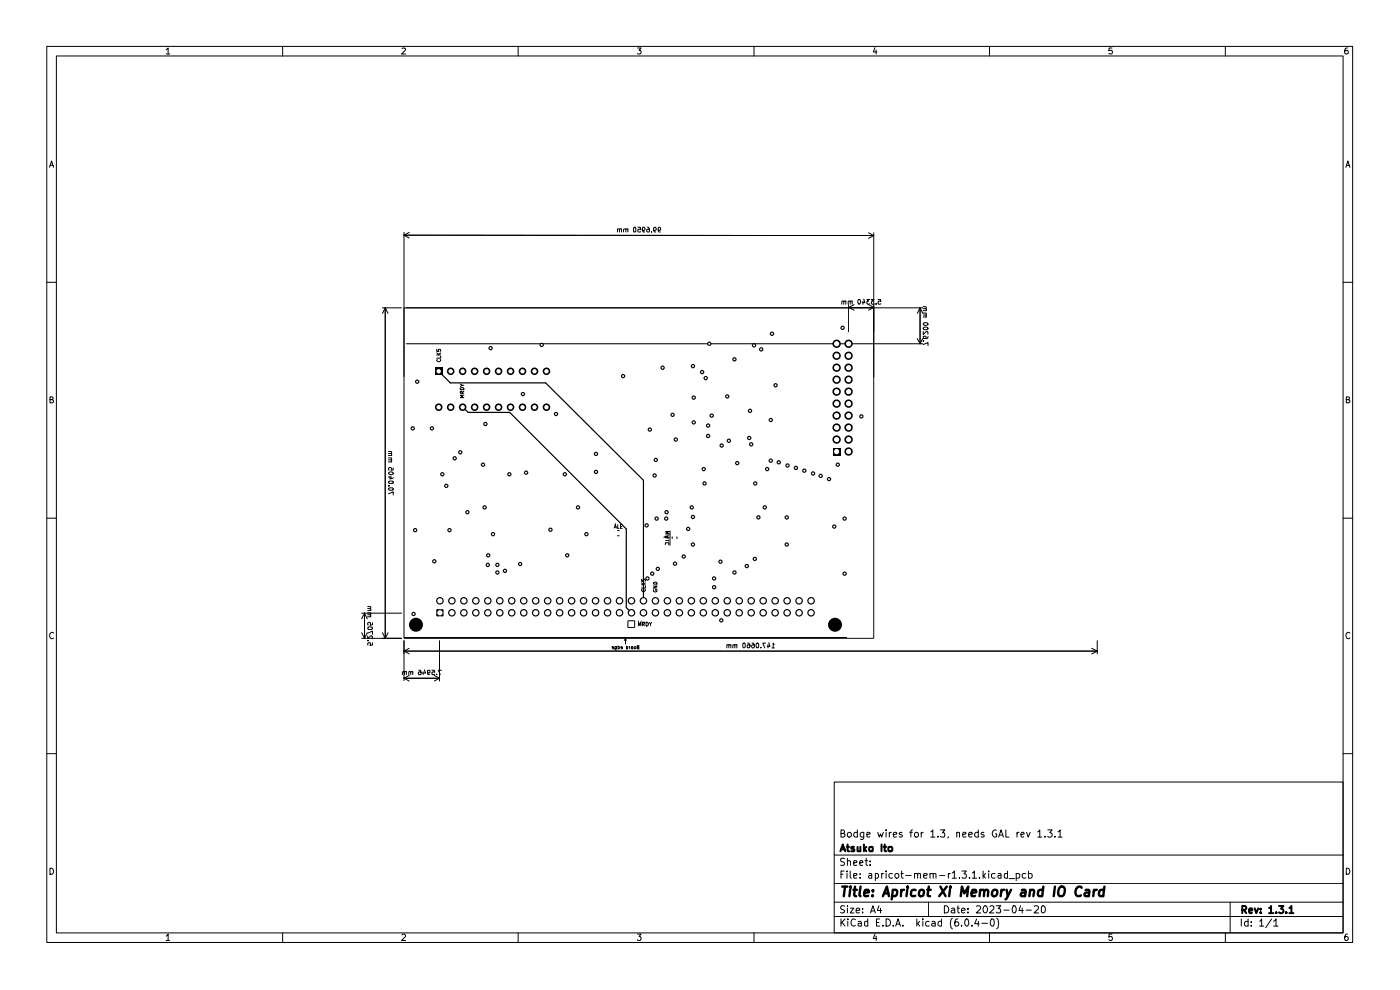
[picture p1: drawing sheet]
<svg xmlns="http://www.w3.org/2000/svg" width="297mm" height="210mm" viewBox="0 0 297 210" stroke-linecap="round" stroke-linejoin="round" font-family="sans-serif">
<g fill="none" stroke="#000" stroke-width=".21">
<path d="M9.9 9.8h277.1v190.1h-277.1zM12 11.9h272.9v186h-272.9zM35.2 10.5l.5-.3v1.3M35.2 11.5h.8M60 9.8v2.1M85.3 10.3l.5-.1 .2 .3-.8 1h.8M109.9 9.8v2.1M135.2 10.2h.8l-.4 .5h.3v.7h-.7M160 9.8v2.1M185.6 10.1l-.3 .9h.7M185.9 10.6v.9M209.9 9.8v2.1"/>
<path d="M235.9 10.2h-.6l-.1 .6 .7-.1a.48 .48 0 0 1 0 .7 .48 .48 0 0 1-.7 0M259.9 9.8v2.1M285.9 10.2l-.5 .1-.1 .9 .2 .3 .4-.1 .1-.5-.1-.2h-.6v.2M10.5 35.5l.4-1.4 .5 1.4M10.6 35.1h.7M285.5 35.5l.4-1.4 .5 1.4M285.6 35.1h.7M9.9 59.9h2.1M85.7 49.3v86.1h99.7v-86M85.7 49.9l99.7 .1M85.7 49.9l1.1 .6M86.8 49.3l-1.1 .6"/>
<path d="M131.4 48.7l-.1-.2-.3 .1v.6M131.8 48.6h-.4v.6M131.8 48.5v.7M132.8 48.7l-.2-.2-.3 .2v.5M133.2 48.6h-.4v.6M133.2 48.5v.7M134.6 48.2l.3 .2-.1 .8h-.3l-.1-.2v-.6zM135.3 48.2h.5l.1 .5h-.6v.4h.6M136.2 48.7l.2 .2 .4-.2-.1-.5-.4 .1-.1 .5 .2 .4h.4M137.4 48.2l.4 .2v.7l-.4 .1-.2-.2v-.2l.2-.2 .4 .2M138.2 49.1v.1M138.6 48.7l.3 .2 .3-.2-.2-.5-.3 .1-.1 .5 .3 .4h.2"/>
<path d="M139.6 48.7l.2 .2 .3-.1v-.4l-.1-.2-.4 .2v.6l.2 .2h.3M184.3 49.4l1.1 .6M185.4 50l-1.1 .6M284.9 59.9h2.1M81.1 65.3h4.1M81.7 65.3v70.1M81.7 65.3l.6 1.2M81.7 65.3l-.6 1.2M85.7 65.3h110.1M86.2 72.9h109.6M179 63.9h-.4v.6M179.4 63.9h-.4v.6"/>
<path d="M179.4 63.9v.6M180 64.6v5.8M180 65.2h5.4M180 65.2l1.2 .6M180.4 63.9h-.5v.6M180.8 63.9h-.4v.6M180.8 63.9v.6M181.2 64.6l-1.2 .6M182.1 63.6v-.1a.52 .52 0 0 1 .5 .5 .52 .52 0 0 1-.4 .5l-.2-.4zM183.1 63.9v.6M183.2 63.4l.3 .8h-.6M184.3 64.6l1.1 .6"/>
<path d="M184.5 63.5h-.6l.4 .4h-.4v.6h.6M185.4 65.2l-1.1 .6M185.4 63.5h-.6l.4 .4-.4 .2 .1 .4h.5M185.9 64.5h.1M186.3 63.5h.5l.1 .4h-.6v.6h.6M194.6 71.8l.6 1.1M195.2 65.3v7.6M195.2 65.3l.6 1.2M195.2 65.3l-.6 1.2M195.8 71.8l-.6 1.1M195.9 73.1l1-.4v.6M195.9 72.3h.1"/>
<path d="M195.9 70.3v.7l.6-.7 .4 .2-.1 .4M195.9 66.8h.5v.4M195.9 66.4h.5l.1 .3-.1 .1M195.9 65.5h.5l.1 .1-.1 .3M195.9 65h.5l.1 .2-.1 .3M195.9 67.2h.6M195.9 65.9h.6M195.9 69.4a.58 .58 0 0 1 1 .3 .56 .56 0 0 1-.6 .3 .56 .56 0 0 1-.4-.4zM195.9 68.5a.58 .58 0 0 1 1 .3 .56 .56 0 0 1-.6 .3 .56 .56 0 0 1-.4-.4zM196.9 71.4l-.3 .4h-.7v-.5l.5 .1v.3l-.1 .1M10.6 84.8l.6-.1v-.4l-.6-.1v1.2h.5l.3-.4-.4-.2M82.4 97.6h.7l-.1 .4"/>
<path d="M82.4 97.1h.7l-.1 .5M82.4 96.2h.6v.4M82.4 95.8h.6v.4M82.4 98h.7M82.4 96.6h.7M83.4 99.2v.5l-.4 .1 .1-.5-.2-.1h-.4l-.1 .4 .2 .2M285.6 84.8l.6-.1v-.4l-.6-.1v1.2h.5l.3-.4-.4-.2M9.9 109.9h2.1M82.4 104.8l1-.5v.7M82.4 103.7l.3-.2h.5l.2 .1v.3l-.7 .1zM82.4 103.1h.2M82.4 100.4a.54 .54 0 0 1 .6-.3 .54 .54 0 0 1 .4 .4 .63 .63 0 0 1-1-.1z"/>
<path d="M82.4 101.2h.7M82.5 102.1l.7-.1 .2 .1v.4l-.7 .1-.3-.2zM82.7 101v.6l.8-.2M284.9 109.9h2.1M11.4 134.3a.57 .57 0 0 0-.8 .1 .57 .57 0 0 0 0 .7l.3 .4 .5-.2M76.7 135.4h8.5M76.7 130.1h8.5M76.7 134.2l.6 1.2M77.3 130.1v5.3M77.3 130.1l.6 1.2M77.3 130.1l-.6 1.2M77.9 134.2l-.6 1.2"/>
<path d="M78 135.9h.1M78 134.9v.6l.6-.6h.3v.6M78 134.3l1-.4v.7M78 130.4h.5l.2 .2-.1 .2M78 130h.6l.1 .2-.2 .2M78 129.1h.5l.2 .1-.1 .3M78 128.6h.5l.2 .2-.2 .3M78 130.8h.7M78 129.5h.7M78.1 133a.58 .58 0 0 1 .9 .3l-.2 .2h-.6l-.2-.2zM79 136.3v.5h-.5v-.5h-.4v.5M79 132.1v.4l-.5 .1 .1-.5-.4-.1-.2 .2 .1 .4"/>
<path d="M81.1 134.2l.6 1.2M82.3 134.2l-.6 1.2M85.7 135.9v8.5M85.7 138.1h147.1M85.7 138.1l1.1 .6M85.7 135.2h94M86.8 137.5l-1.1 .6M93.2 135.9v8.6M130.2 137.4l-.3-.1v-.2l.3 .2v.3h-.3M130.4 137.1v.6l.2 .2 .2-.1M130.4 137.2h.4l-.1 .4h-.3M131.1 137.2l.2-.1 .2 .2-.2 .3h-.2"/>
<path d="M131.1 137v.6M132.1 137.4l-.4-.1 .1-.2 .3 .2v.3h-.4M132.7 135.4l.2 .5M132.7 135.4l-.3 .5M132.7 135.4v1.3M132.9 137.2h.3v.4h-.3M132.9 137v.6M133.4 137.1l.2 .2M133.6 137.1v.5M133.9 137.3l.4 .1-.1 .2h-.3M134.3 137.2l-.3-.1-.1 .5M134.7 137.1l.2 .2-.1 .3-.3-.1z"/>
<path d="M135.4 137.3h-.2v.3h.3v-.6h-.3v.2l.3 .1M154.6 136.8h-.4v.6M155 136.8h-.4v.6M155 136.8v.6M155.9 136.8h-.4v.6M156.3 136.8h-.4v.6M156.3 136.8v.6M157.7 136.4h.3l.1 .2v.6l-.3 .2-.2-.2zM158.6 136.4h.3a.73 .73 0 0 1 .1 .9h-.5v-.5h.4l.2 .2M159.5 136.4h.4l.1 .4-.1 .6-.4-.1-.1-.3 .2-.2h.3l.1 .2M160.5 136.5v-.1a.52 .52 0 0 1 .5 .5 .52 .52 0 0 1-.4 .5l-.2-.4zM161.4 137.3v.1"/>
<path d="M162.4 136.4h-.6l.4 1M162.9 136.8v.6M163.1 136.3l.2 .8h-.5M163.8 137.4h.5M164.3 136.7l-.3-.3v1M231.6 137.5l1.2 .6M232.8 135.9v2.8M232.8 138.1l-1.2 .6M286.4 134.3a.57 .57 0 0 0-.8 .1 .57 .57 0 0 0 0 .7l.3 .4 .5-.2M9.9 159.9h2.1M85.7 143.9h7.5M85.7 143.9l1.1 .6"/>
<path d="M85.8 142.6l-.2-.2-.2 .2v.5M86.2 142.6l-.1-.2-.3 .2v.5M86.2 142.4v.7M86.8 143.3l-1.1 .6M87.1 142.6l-.1-.2-.3 .1v.6M87.6 142.6l-.2-.2-.3 .1v.6M87.6 142.4v.7M88.8 142.2h.4l.1 .4v.5h-.5v-.4l.1-.2 .4 .2M89.8 142.5v.6M90 142.1l.3 .7h-.6M90.7 142.6l.2 .2 .3-.1v-.4h-.5v.6l.4 .2M91.6 142.2h.5l.1 .4h-.6l.1 .5 .4-.1"/>
<path d="M92.1 143.3l1.1 .6M92.6 143v.1M93.2 143.9l-1.1 .6M93.7 142.2h-.7l.4 .9M284.9 159.9h2.1M177 165.9h107.9v32h-107.9zM178.4 176.8l.6-.1 .2-.2-.1-.3-.7-.2v1.6h.5l.4-.3v-.2l-.5-.3M179.9 176.7l.2-.1h.3l.2 .7a.47 .47 0 0 1-.4 .3 .47 .47 0 0 1-.4-.3zM181.9 176.6h-.6l-.2 .7a.52 .52 0 0 0 .8 .2M181.9 176v1.6M183.2 176.6v1.1l-.2 .4-.4-.1M183.2 176.6h-.6l-.1 .7a.52 .52 0 0 0 .7 .2"/>
<path d="M183.9 177.1l.7-.2-.1-.3h-.6v.9h.6M186.2 176.6l.3 1 .3-.7 .2 .7 .4-1M188 176v.2M188 176.6v1M188.7 176.6v1M189.1 176.6l-.4 .3M189.5 177.1l.8-.2-.1-.3h-.4l-.3 .2 .1 .7h.6M191.4 176.6a.35 .35 0 0 0-.4 0 .35 .35 0 0 0-.2 .3l.7 .4-.3 .3-.4-.1M193 176.6h.6M193.6 176l-.4 .3v1.3M194.1 176.7l.2-.1h.4l.1 .7a.47 .47 0 0 1-.4 .3 .47 .47 0 0 1-.4-.3zM195.4 176.6v1"/>
<path d="M195.9 176.6l-.5 .3M197.5 176.5l.4-.5v1.6M197.5 177.6h.8M199 177.4v.2M199.5 176h.9l-.5 .6h.3l.2 .3-.1 .6-.6 .1-.2-.2M201.2 177.5l-.2 .2M203 176.7l.1-.1h.5v1M203 176.6v1M204.2 177.1l.7-.2v-.3h-.5l-.2 .2 .1 .7h.6M205.5 177.1l.8-.2-.1-.3h-.4l-.3 .2 .1 .7h.6M207.5 176.6h-.6l-.1 .7a.52 .52 0 0 0 .7 .2M207.5 176v1.6"/>
<path d="M208.7 176.6a.35 .35 0 0 0-.4 0 .35 .35 0 0 0-.2 .3l.7 .4-.2 .3-.5-.1M211.3 176.1a.7 .7 0 0 0-.8 .7 .7 .7 0 0 0 .8 .7l.1-.6h-.2M211.9 177.6l.5-1.6 .5 1.6M212 177.1h.7M213.4 176v1.6h.7M215.8 176.6v1M216.2 176.6h-.4v.3M216.6 177.1l.7-.2-.2-.3h-.4l-.1 .7 .2 .3 .4-.1M217.8 176.6l.3 1 .4-1M220.2 176.5l.4-.5v1.6M220.2 177.6h.8M221.7 177.4v.2"/>
<path d="M222.3 176h.9l-.5 .6 .5 .3v.4l-.3 .3h-.5l-.1-.2M223.8 177.4v.2M224.5 176.5l.4-.5v1.6M224.5 177.6h.8M10.6 184.2a.71 .71 0 0 1 .7 .4 .71 .71 0 0 1-.2 .8h-.5zM35.2 198.6l.5-.5v1.4M35.2 199.5h.8M60 197.9v2M85.3 198.3l.1-.2h.4l.2 .5-.8 .9h.8M109.9 197.9v2M135.2 198.1h.8l-.4 .5 .4 .3-.1 .5-.5 .1-.2-.2M160 197.9v2"/>
<path d="M177 194.4h107.9M177 191.4h107.9M177 187.4h107.9M177 181.4h107.9M178.4 194.9v1.5M178.4 185.4h.4M178.6 195.6l.7 .8M179.1 184.8h-.7v1.5M179.2 192.2h-.8a.61 .61 0 0 0 .1 .6 .61 .61 0 0 0 .6 .3l.1 .3a.6 .6 0 0 1-.9 .2M179.2 182.1h-.8a.53 .53 0 0 0 .1 .6 .53 .53 0 0 0 .5 .2l.2 .3-.2 .3h-.7M179.3 194.9l-.9 1M179.7 184.8v.1"/>
<path d="M179.7 185.3v1M179.8 192.1v.2M179.8 182.7l.1-.1a.36 .36 0 0 1 .5 .2v.8M179.8 182.1v1.5M179.8 192.6v1.1M179.9 194.9v.2M179.9 195.4v1M180.4 192.6h.7l-.7 1.1h.7M180.4 184.8v1.2l.2 .3M181.1 185.8l.7-.2-.2-.3-.5 .1v.8h.6M181.1 183.1l.7-.2-.2-.3h-.5v.9h.6M181.5 195.1l-.4-.2a.78 .78 0 0 0-.6 .8 .78 .78 0 0 0 .6 .7l.4-.1"/>
<path d="M181.6 193.1h.8l-.1-.4-.4-.1-.3 .3 .1 .7h.6M182.1 195.5h.5l.1 .9M182.4 183.1l.7-.2-.2-.3h-.4l-.1 .7 .2 .3 .4-.1M182.5 186.1v.2M182.5 185.4h.1M182.7 195.9h-.6v.5h.6M183 193.5v.2M183 192.7v.2M183.5 182.6h.6M183.7 182.1v1.2l.4 .3M184.1 195.5l-.4-.1-.3 .2v.7l.3 .1h.4M184.1 194.9v1.5"/>
<path d="M184.3 185.4l.5-.1 .1 .1v.9M184.6 183.4v.2M184.6 182.6v.2M184.7 193.7l.5-1.6 .5 1.6M184.8 193.2h.7M184.9 185.6l-.6 .3 .1 .4 .5-.1M185.6 198.1l-.3 1h.7M185.7 185.4l.4-.1 .3 .2v.4l-.3 .4-.4-.1M185.7 185.3v1.5M185.9 198.6v.9M185.9 195.7h.6M186.5 192.1l-.4 1h.9"/>
<path d="M186.6 194.9h-.7v1.5h.7M186.8 192.6v1.1M187 185.3v1M187.3 196.3v.1M187.5 185.3l-.5 .2M188 194.9a.78 .78 0 0 1 .9 .8 .78 .78 0 0 1-.9 .7zM188 184.8v.1M188 185.3v1M189.3 185.4a.52 .52 0 0 0-.7 .1l.1 .7h.6M189.5 196.3v.1M189.8 185.5a.47 .47 0 0 1 .5-.2 .47 .47 0 0 1 .4 .2v.4l-.3 .4-.5-.2zM190 196.4l.5-1.5 .5 1.5"/>
<path d="M190.2 196h.7M191.1 185.3h.5M191.3 184.8v1.2l.3 .3M191.5 196.3v.1M192.1 185.7h1.2M194 185.4l.2-.1 .5 .1v.9M194 185.3v1M194.5 194.9v1.5M194.7 185.4l.1-.1 .5 .1v.9M194.7 195.9l.4 .5M195.1 195.4l-.6 .6M195.8 194.9v.2"/>
<path d="M195.8 195.4v1M195.9 185.8l.8-.2-.1-.2-.4-.1-.3 .1 .1 .8h.6M197 191.4v3M197.1 195.5h-.6l-.1 .7a.52 .52 0 0 0 .7 .2M197.3 185.4l.2-.1 .5 .1v.9M197.3 185.3v1M197.7 195.5h.6l.1 .9M198 185.4l.1-.1 .5 .1v.9M198.4 195.9h-.5l-.3 .2 .3 .3h.5M199.3 185.7h1.1M199.7 195.5h-.5l-.2 .7a.52 .52 0 0 0 .7 .2M199.7 194.9v1.5"/>
<path d="M200.3 192.1a.78 .78 0 0 1 1 .8 .78 .78 0 0 1-1 .8zM201.2 185.3v1M201.6 185.3l-.4 .2M201.9 192.7h.6v1M202 194.8a1.74 1.74 0 0 0 0 2.2M202 185.2l.5-.4v1.5M202 186.3h.9M202.5 193.1h-.5l-.2 .2 .2 .4 .5-.1M203.1 192.6h.5M203.2 192.1v1.4l.4 .2M203.2 194.9l-.4 .1a1.38 1.38 0 0 0-.2 1.4 .52 .52 0 0 0 .8-.2v-.3l-.3-.4-.5 .1-.1 .3M203.6 186.1v.2"/>
<path d="M204 193.1h.7v-.4l-.5-.1-.2 .3 .1 .7h.6M204 196.3v.1M204.1 184.8h.9l-.5 .6h.2l.3 .2-.1 .6-.6 .1-.2-.2M205 194.9a.89 .89 0 0 1 .3 1.5h-.1a.88 .88 0 0 1-.2-1.5zM205.3 193.5v.2M205.3 192.7v.2M205.7 186.1v.2M206.2 196.3v.1M206.3 185.2l.3-.2 .1-.2v1.5M206.3 186.3h.9M207.2 192.3l.2-.2h.3l.3 .5-.9 1.1h.9M207.2 194.9l-.4 1h.9"/>
<path d="M207.5 195.4v1M207.8 186.1v.2M208.3 195.9h1.2M208.6 184.8v1.5M208.6 185.7l.5 .6M208.7 192.3l.3-.2a.82 .82 0 0 1 .5 .8 .82 .82 0 0 1-.5 .8 .93 .93 0 0 1-.3-1.4zM209.1 185.3l-.5 .6M209.7 184.8v.1M209.7 185.3v1M209.9 197.9v2M210 192.3l.2-.2 .6 .1v.6l-.9 .9h.9M210.4 194.9a.89 .89 0 0 1 .4 1.5h-.2a.88 .88 0 0 1-.2-1.5z"/>
<path d="M211.1 185.4a.52 .52 0 0 0-.8 .1l.2 .7h.6M211.3 192.1h1l-.5 .6 .4 .1v.8l-.6 .1-.3-.2M211.4 194.8a1.74 1.74 0 0 1 0 2.2M211.8 185.4l.4-.1 .2 .1v.9M212.4 185.6l-.7 .3 .2 .4 .5-.1M213 193.1h1.1M213.7 185.4l-.4-.1-.3 .2 .1 .7h.6M213.7 184.8v1.5M214.1 186.4h1.1M214.9 192.2l.2-.1a.89 .89 0 0 1 .3 1.5l-.2 .1a.78 .78 0 0 1-.5-.6 .78 .78 0 0 1 .2-.8zM215.6 185.4a.52 .52 0 0 1 .7 .1l-.1 .7h-.6M215.6 185.3v1.5"/>
<path d="M216.5 192.1l-.3 1h.9M216.9 192.6v1.1M217.6 185.4a.52 .52 0 0 0-.7 .1l.1 .7h.6M217.7 193.1h1.1M218.2 185.4a.52 .52 0 0 1 .8 .1l-.2 .7h-.6M218.2 184.8v1.5M219.5 192.3l.1-.2h.4l.3 .5-.9 1.1h.9M221.1 192.2l.2-.1a.82 .82 0 0 1 .5 .8 .82 .82 0 0 1-.5 .8l-.4-.3v-.9zM235.9 198.1h-.6l-.1 .7 .3-.2 .4 .1v.7l-.4 .1-.3-.2M259.9 197.9v2M261 191.4v6.5M263.3 194.9v1.5"/>
<path d="M264.8 195.5l-.5-.1-.3 .4v.4l.3 .2h.5M264.8 194.9v1.5M265.5 196.3v.1M265.5 195.5v.2M267.2 195.4l.5-.5v1.5M267.2 196.4h.9M269.8 194.9l-1.3 1.9M270.2 195.4l.5-.5v1.5M270.2 196.4h.9M285.6 184.2a.71 .71 0 0 1 .7 .4 .71 .71 0 0 1-.2 .8h-.5zM285.9 198.1a.58 .58 0 0 0-.6 .6v.7l.5 .1 .2-.3v-.3l-.2-.3h-.3l-.2 .3"/>
</g>
<g fill="none" stroke="#000" stroke-width=".42">
<path d="M179.6 179.6h.5M179.8 179.1v1.3l.1 .2h.2M181.2 179.6h-.5l-.1 .2 .1 .3h.5v.5h-.6M181.9 179.6v1l.6-.1M182.5 179.6v1M183.3 179.1v1.5M183.8 179.6l-.5 .5M184.5 179.7h.6v.9l-.6-.1zM187 179.1v1.5M187.4 179.6h.6M187.7 179.1v1.3l.1 .2h.2M188.5 179.7h.7l.1 .6-.2 .3-.6-.1z"/>
<path d="M178.3 180.6l.5-1.5 .5 1.5M178.5 180.1h.7M183.4 180.1l.4 .5M263.5 193h.6a.47 .47 0 0 0 .3-.4 .47 .47 0 0 0-.3-.4h-.6v1.5M263.9 193l.5 .7M265 193.2l.7-.1-.2-.4-.4 .1-.1 .7 .2 .2 .4-.1M266.2 192.7l.3 1 .4-1M267.4 193.5v.2M267.4 192.8v.1M269.2 192.6h.2l.2-.4v1.5M269.2 193.7h.9M270.7 193.5v.2"/>
<path d="M271.3 192.2h1l-.5 .6 .4 .1 .1 .5-.4 .3h-.4l-.2-.2M272.9 193.5v.2M273.5 192.6h.2l.3-.4v1.5M273.5 193.7h.9"/>
</g>
<g fill="none" stroke="#000" stroke-width=".51">
<path d="M92.8 129.5h1v1h-1zM178.7 188.1h1.1M179.3 188.1l-.3 2M180.4 188.7l-.2 1.4M180.4 188.1v.2M181 188.7h.8M181.4 188.1l-.2 1.7 .4 .3M182.6 188.1l-.3 1.7 .3 .3M183.3 189.4l1-.1v-.5h-.8l-.2 1 .3 .3 .6-.1M185.1 189.9v.2M185.2 188.8v.3M187.3 190.1l.9-2 .4 2"/>
<path d="M187.6 189.5h.9M189.4 188.8l.6-.1 .3 .2a.89 .89 0 0 1-.5 1.2l-.5-.1M189.4 188.7l-.2 2.1M191.2 188.7l-.1 1.4M191.8 188.7l-.5 .2-.1 .3M192.5 188.7l-.2 1.4M192.6 188.1v.2M194.2 188.8l-.5-.1-.3 .2-.1 1a.64 .64 0 0 0 .9 .1M195.1 188.9l.3-.2a.46 .46 0 0 1 .6 .5l-.1 .5a.52 .52 0 0 1-.5 .4 .52 .52 0 0 1-.5-.4zM196.7 188.7h.8M197 188.1l-.2 1.7 .2 .3h.3M199.5 188.1l1.1 2"/>
<path d="M200.9 188.1l-1.7 2M201.5 188.7l-.1 1.4M201.6 188.1v.2M203.8 190.1l.3-2 .5 1.4 .8-1.4-.2 2M206.1 189.4l1-.1-.1-.5-.6-.1-.2 .4-.1 .9h.8M208 188.9l.3-.2 .4 .1v1.3M208 188.7l-.2 1.4M208.8 189.1l.3-.4 .5 .1v1.3M210.7 188.9l.2-.2 .6 .2a.89 .89 0 0 1-.4 1.2l-.6-.2v-.7zM212.4 188.7l-.1 1.4M213 188.7a.46 .46 0 0 0-.6 .5M213.6 188.7l.2 1.4"/>
<path d="M214.5 188.7l-.9 1.9-.3 .2M216.8 188.8h.7l-.1 1.3M217.5 189.3l-.8 .1-.2 .4 .3 .3 .6-.1M218.5 188.9l.4-.2 .4 .1-.1 1.3M218.5 188.7l-.1 1.4M221.3 188.8l-.6-.1a.89 .89 0 0 0-.5 1.2l.3 .2 .6-.1M221.3 188.1l-.2 2M223.8 188.1l-.3 2M224.9 188.1a.64 .64 0 0 1 .7 0 .64 .64 0 0 1 .3 .6l-.2 1.1a.7 .7 0 0 1-1.1 0 1.74 1.74 0 0 1 .3-1.7zM229.5 188.3l-.1-.2a.79 .79 0 0 0-1.1 .5 1.24 1.24 0 0 0 .2 1.4l.4 .1 .4-.2M230.3 188.8h.8l-.1 1.3M231.1 189.3h-.7l-.3 .3v.4l.2 .1 .7-.1"/>
<path d="M232.1 188.7l-.2 1.4M232.7 188.7l-.4 .1-.3 .4M234.2 188.8l-.6-.1a.89 .89 0 0 0-.4 1.2l.2 .2 .6-.1M234.3 188.1l-.3 2"/>
</g>
<path d="M93.1 78.8l2.4 2.4h20.3l20.7 20.7v25.5M98.1 86.4l1.2 1.1h8.8l24.8 24.7v16.7l1.1 1.1" fill="none" stroke="#000" stroke-width=".25"/>
<g fill="#000">
<path d="M92.3 78h1.6v1.6h-1.6zM176.6 94.9h1.7v1.7h-1.7zM92.8 129.5h1v1h-1z"/>
<circle cx="95.6" cy="78.8" r=".8"/>
<circle cx="98.1" cy="78.8" r=".8"/>
<circle cx="100.7" cy="78.8" r=".8"/>
<circle cx="103.2" cy="78.8" r=".8"/>
<circle cx="104.1" cy="73.9" r=".47"/>
<circle cx="105.8" cy="78.8" r=".8"/>
<circle cx="108.3" cy="78.8" r=".8"/>
<circle cx="110.8" cy="78.8" r=".8"/>
<circle cx="113.4" cy="78.8" r=".8"/>
<circle cx="114.9" cy="73.2" r=".47"/>
<circle cx="115.9" cy="78.8" r=".8"/>
<circle cx="132.2" cy="79.8" r=".47"/>
<circle cx="140.6" cy="78" r=".47"/>
<circle cx="147" cy="77.7" r=".47"/>
<circle cx="148.9" cy="78.9" r=".47"/>
<circle cx="150.5" cy="72.9" r=".47"/>
<circle cx="155.8" cy="76.2" r=".47"/>
<circle cx="160" cy="73.3" r=".47"/>
<circle cx="161.5" cy="74.1" r=".47"/>
<circle cx="163.8" cy="70.8" r=".47"/>
<circle cx="177.5" cy="75.5" r=".89"/>
<circle cx="177.5" cy="78" r=".89"/>
<circle cx="177.5" cy="72.9" r=".89"/>
<circle cx="178.8" cy="69.5" r=".47"/>
<circle cx="180" cy="75.5" r=".89"/>
<circle cx="180" cy="78" r=".89"/>
<circle cx="180" cy="72.9" r=".89"/>
<circle cx="87.6" cy="90.9" r=".47"/>
<circle cx="88.5" cy="81" r=".47"/>
<circle cx="91.6" cy="90.9" r=".47"/>
<circle cx="93.1" cy="86.4" r=".8"/>
<circle cx="95.6" cy="86.4" r=".8"/>
<circle cx="96.5" cy="97.2" r=".47"/>
<circle cx="97.6" cy="95.9" r=".47"/>
<circle cx="98.1" cy="86.4" r=".8"/>
<circle cx="100.7" cy="86.4" r=".8"/>
<circle cx="102.5" cy="98.6" r=".47"/>
<circle cx="103" cy="89.9" r=".47"/>
<circle cx="103.2" cy="86.4" r=".8"/>
<circle cx="105.8" cy="86.4" r=".8"/>
<circle cx="108.3" cy="86.4" r=".8"/>
<circle cx="110.8" cy="86.4" r=".8"/>
<circle cx="110.9" cy="83.6" r=".47"/>
<circle cx="113.4" cy="86.4" r=".8"/>
<circle cx="115.9" cy="86.4" r=".8"/>
<circle cx="118" cy="87.8" r=".47"/>
<circle cx="126.4" cy="96.3" r=".47"/>
<circle cx="137.9" cy="91.1" r=".47"/>
<circle cx="139.1" cy="97.6" r=".47"/>
<circle cx="142.7" cy="88" r=".47"/>
<circle cx="143.4" cy="93.2" r=".47"/>
<circle cx="147.2" cy="89.6" r=".47"/>
<circle cx="147.2" cy="84.3" r=".47"/>
<circle cx="149.3" cy="99.5" r=".47"/>
<circle cx="149.7" cy="80.2" r=".47"/>
<circle cx="150.2" cy="92.5" r=".47"/>
<circle cx="150.2" cy="90.3" r=".47"/>
<circle cx="151" cy="88.2" r=".47"/>
<circle cx="153.1" cy="94.5" r=".47"/>
<circle cx="154.3" cy="84.1" r=".47"/>
<circle cx="154.6" cy="93.5" r=".47"/>
<circle cx="156.4" cy="98.2" r=".47"/>
<circle cx="158.9" cy="92.9" r=".47"/>
<circle cx="159.1" cy="87.1" r=".47"/>
<circle cx="159.4" cy="94.3" r=".47"/>
<circle cx="162.7" cy="99.5" r=".47"/>
<circle cx="163.5" cy="89.1" r=".47"/>
<circle cx="163.5" cy="97.7" r=".47"/>
<circle cx="164.5" cy="81.7" r=".47"/>
<circle cx="165.2" cy="98.1" r=".47"/>
<circle cx="167.1" cy="98.7" r=".47"/>
<circle cx="168.8" cy="99.3" r=".47"/>
<circle cx="170.6" cy="99.8" r=".47"/>
<circle cx="177.5" cy="88.2" r=".89"/>
<circle cx="177.5" cy="83.1" r=".89"/>
<circle cx="177.5" cy="93.2" r=".89"/>
<circle cx="177.5" cy="80.5" r=".89"/>
<circle cx="177.5" cy="90.7" r=".89"/>
<circle cx="177.5" cy="85.6" r=".89"/>
<circle cx="177.7" cy="98.6" r=".47"/>
<circle cx="180" cy="88.2" r=".89"/>
<circle cx="180" cy="83.1" r=".89"/>
<circle cx="180" cy="95.8" r=".89"/>
<circle cx="180" cy="80.5" r=".89"/>
<circle cx="180" cy="93.2" r=".89"/>
<circle cx="180" cy="90.7" r=".89"/>
<circle cx="180" cy="85.6" r=".89"/>
<circle cx="182.7" cy="88.3" r=".47"/>
<circle cx="88.1" cy="112.5" r=".47"/>
<circle cx="92.1" cy="119.1" r=".47"/>
<circle cx="93.8" cy="100.6" r=".47"/>
<circle cx="94.7" cy="103.1" r=".47"/>
<circle cx="95.4" cy="112.5" r=".47"/>
<circle cx="99.2" cy="108.6" r=".47"/>
<circle cx="102.8" cy="107.6" r=".47"/>
<circle cx="103.5" cy="119.8" r=".47"/>
<circle cx="103.6" cy="117.8" r=".47"/>
<circle cx="104.6" cy="113.3" r=".47"/>
<circle cx="105.5" cy="119.8" r=".47"/>
<circle cx="108.1" cy="100.6" r=".47"/>
<circle cx="110.3" cy="119.7" r=".47"/>
<circle cx="111.6" cy="100.3" r=".47"/>
<circle cx="116.8" cy="112.4" r=".47"/>
<circle cx="119.8" cy="100.6" r=".47"/>
<circle cx="120.3" cy="117.8" r=".47"/>
<circle cx="122.6" cy="107.6" r=".47"/>
<circle cx="124.4" cy="113.3" r=".47"/>
<circle cx="126.4" cy="100.1" r=".47"/>
<circle cx="137.2" cy="111.4" r=".47"/>
<circle cx="138.9" cy="100.9" r=".47"/>
<circle cx="139.3" cy="110" r=".47"/>
<circle cx="141.3" cy="110" r=".47"/>
<circle cx="141.4" cy="108.6" r=".47"/>
<circle cx="143.2" cy="119.6" r=".47"/>
<circle cx="145.1" cy="118" r=".47"/>
<circle cx="146" cy="112.2" r=".47"/>
<circle cx="146.7" cy="107.6" r=".47"/>
<circle cx="147" cy="109.7" r=".47"/>
<circle cx="147" cy="115.5" r=".47"/>
<circle cx="149.5" cy="102.6" r=".47"/>
<circle cx="152.8" cy="119.1" r=".47"/>
<circle cx="160.1" cy="118.6" r=".47"/>
<circle cx="160.2" cy="102.6" r=".47"/>
<circle cx="160.9" cy="109.7" r=".47"/>
<circle cx="162.2" cy="107.6" r=".47"/>
<circle cx="166.9" cy="109.7" r=".47"/>
<circle cx="166.9" cy="115.5" r=".47"/>
<circle cx="172.5" cy="100.4" r=".47"/>
<circle cx="174.1" cy="100.9" r=".47"/>
<circle cx="175.9" cy="101.6" r=".47"/>
<circle cx="177" cy="111.7" r=".47"/>
<circle cx="179.2" cy="110" r=".47"/>
<circle cx="87.7" cy="130.2" r=".47"/>
<circle cx="88.2" cy="132.5" r="1.48"/>
<circle cx="93.3" cy="127.4" r=".8"/>
<circle cx="95.9" cy="127.4" r=".8"/>
<circle cx="95.9" cy="130" r=".8"/>
<circle cx="98.4" cy="130" r=".8"/>
<circle cx="98.4" cy="127.4" r=".8"/>
<circle cx="100.9" cy="130" r=".8"/>
<circle cx="100.9" cy="127.4" r=".8"/>
<circle cx="103.5" cy="130" r=".8"/>
<circle cx="103.5" cy="127.4" r=".8"/>
<circle cx="105.5" cy="121.4" r=".47"/>
<circle cx="106" cy="130" r=".8"/>
<circle cx="106" cy="127.4" r=".8"/>
<circle cx="107.1" cy="121.1" r=".47"/>
<circle cx="108.6" cy="127.4" r=".8"/>
<circle cx="108.6" cy="130" r=".8"/>
<circle cx="111.1" cy="130" r=".8"/>
<circle cx="111.1" cy="127.4" r=".8"/>
<circle cx="113.6" cy="130" r=".8"/>
<circle cx="113.6" cy="127.4" r=".8"/>
<circle cx="116.2" cy="130" r=".8"/>
<circle cx="116.2" cy="127.4" r=".8"/>
<circle cx="118.7" cy="130" r=".8"/>
<circle cx="118.7" cy="127.4" r=".8"/>
<circle cx="121.3" cy="130" r=".8"/>
<circle cx="121.3" cy="127.4" r=".8"/>
<circle cx="123.8" cy="130" r=".8"/>
<circle cx="123.8" cy="127.4" r=".8"/>
<circle cx="126.3" cy="130" r=".8"/>
<circle cx="126.3" cy="127.4" r=".8"/>
<circle cx="128.9" cy="127.4" r=".8"/>
<circle cx="128.9" cy="130" r=".8"/>
<circle cx="131.4" cy="127.4" r=".8"/>
<circle cx="131.4" cy="130" r=".8"/>
<circle cx="134" cy="130" r=".8"/>
<circle cx="134" cy="127.4" r=".8"/>
<circle cx="136.5" cy="130" r=".8"/>
<circle cx="136.5" cy="127.4" r=".8"/>
<circle cx="137.3" cy="122.7" r=".47"/>
<circle cx="138.4" cy="121.7" r=".47"/>
<circle cx="139" cy="127.4" r=".8"/>
<circle cx="139" cy="130" r=".8"/>
<circle cx="139.6" cy="120.7" r=".47"/>
<circle cx="141.6" cy="130" r=".8"/>
<circle cx="141.6" cy="127.4" r=".8"/>
<circle cx="144.1" cy="127.4" r=".8"/>
<circle cx="144.1" cy="130" r=".8"/>
<circle cx="146.7" cy="130" r=".8"/>
<circle cx="146.7" cy="127.4" r=".8"/>
<circle cx="149.2" cy="130" r=".8"/>
<circle cx="149.2" cy="127.4" r=".8"/>
<circle cx="151.5" cy="122.7" r=".47"/>
<circle cx="151.5" cy="124.6" r=".47"/>
<circle cx="151.7" cy="130" r=".8"/>
<circle cx="151.7" cy="127.4" r=".8"/>
<circle cx="153" cy="131.6" r=".47"/>
<circle cx="154.3" cy="130" r=".8"/>
<circle cx="154.3" cy="127.4" r=".8"/>
<circle cx="155.8" cy="121.4" r=".47"/>
<circle cx="156.8" cy="127.4" r=".8"/>
<circle cx="156.8" cy="130" r=".8"/>
<circle cx="158.4" cy="120.1" r=".47"/>
<circle cx="159.4" cy="130" r=".8"/>
<circle cx="159.4" cy="127.4" r=".8"/>
<circle cx="161.9" cy="130" r=".8"/>
<circle cx="161.9" cy="127.4" r=".8"/>
<circle cx="164.4" cy="127.4" r=".8"/>
<circle cx="164.4" cy="130" r=".8"/>
<circle cx="167" cy="130" r=".8"/>
<circle cx="167" cy="127.4" r=".8"/>
<circle cx="169.5" cy="130" r=".8"/>
<circle cx="169.5" cy="127.4" r=".8"/>
<circle cx="172.1" cy="130" r=".8"/>
<circle cx="172.1" cy="127.4" r=".8"/>
<circle cx="177.1" cy="132.5" r="1.48"/>
<circle cx="179.2" cy="121.7" r=".47"/>
</g>
<g fill="#fff">
<path d="M149.4 102.4l.3 .2-.1 .1-.4-.1z"/>
<path d="M146.9 109.5l.3 .2-.1 .2-.3-.2z"/>
<path d="M141.2 109.8l.3 .2-.1 .2-.3-.2z"/>
<path d="M141.3 108.5l.3 .1-.1 .2-.3-.2z"/>
<path d="M146.6 107.4l.4 .2-.2 .2-.3-.2z"/>
<path d="M149.2 99.3l.3 .2-.1 .2-.3-.2z"/>
<path d="M179.1 121.5l.3 .2-.1 .2-.3-.2z"/>
<path d="M176.9 111.5l.3 .2-.1 .2-.3-.2z"/>
<path d="M179.1 109.8l.3 .2-.1 .2-.3-.2z"/>
<path d="M175.8 101.4l.3 .2-.1 .2-.3-.2z"/>
<path d="M146.9 115.3l.3 .2-.1 .2-.3-.2z"/>
<path d="M145.9 112l.3 .2-.1 .2-.3-.2z"/>
<path d="M143.1 119.4l.3 .2-.1 .2-.3-.2z"/>
<path d="M145 117.9l.3 .1-.1 .2-.4-.2z"/>
<path d="M160.1 102.4l.3 .2-.1 .1-.3-.1z"/>
<path d="M156.3 98l.3 .2-.1 .2-.3-.2z"/>
<path d="M162.6 99.3l.4 .2-.1 .2-.4-.2z"/>
<path d="M163.4 97.5l.3 .2-.1 .2-.3-.2z"/>
<path d="M165.1 97.9l.3 .2-.1 .2-.3-.2z"/>
<path d="M166.8 115.3l.3 .2-.1 .2-.3-.2z"/>
<path d="M166.8 109.6l.3 .1-.1 .2-.3-.2z"/>
<path d="M160.8 109.6l.3 .1-.1 .2-.3-.2z"/>
<path d="M162.1 107.4l.4 .2-.2 .2-.3-.2z"/>
<path d="M158.3 119.9l.3 .2-.1 .2-.3-.2z"/>
<path d="M160 118.4l.3 .2-.1 .1-.3-.1z"/>
<path d="M152.9 131.4l.3 .2-.1 .2-.3-.2z"/>
<path d="M155.7 121.2l.3 .2-.1 .2-.3-.2z"/>
<path d="M151.4 124.4l.3 .2-.1 .2-.3-.2z"/>
<path d="M151.4 122.5l.3 .2-.1 .2-.3-.2z"/>
<path d="M152.7 119l.4 .1-.2 .2-.3-.2z"/>
<path d="M87.5 90.7l.3 .2-.1 .2-.3-.2z"/>
<path d="M91.5 90.7l.3 .2-.1 .2-.3-.2z"/>
<path d="M88.4 80.8l.3 .2-.1 .2-.3-.2z"/>
<path d="M102.9 89.7l.3 .2-.1 .2-.3-.2z"/>
<path d="M117.9 87.6l.3 .2-.1 .2-.4-.2z"/>
<path d="M137.8 90.9l.3 .2-.1 .2-.4-.2z"/>
<path d="M126.3 96.1l.3 .2-.1 .2-.3-.2z"/>
<path d="M132.1 79.6l.3 .2-.1 .2-.3-.2z"/>
<path d="M92 118.9l.3 .2-.1 .2-.3-.2z"/>
<path d="M87.6 130l.3 .2-.1 .2-.3-.2z"/>
<path d="M95.3 112.3l.3 .2-.1 .1-.4-.1z"/>
<path d="M88 112.3l.3 .2-.1 .1-.3-.1z"/>
<path d="M126.3 99.9l.3 .2-.1 .2-.3-.2z"/>
<path d="M139 97.4l.3 .2-.1 .1-.3-.1z"/>
<path d="M137.1 111.3l.3 .1-.1 .2-.3-.2z"/>
<path d="M138.8 100.7l.3 .2-.1 .1-.3-.1z"/>
<path d="M138.3 121.5l.3 .2-.1 .2-.3-.2z"/>
<path d="M137.2 122.5l.4 .2-.1 .2-.4-.2z"/>
<path d="M139.4 120.5l.4 .2-.1 .2-.4-.2z"/>
<path d="M139.2 109.8l.3 .2-.1 .2-.3-.2z"/>
<path d="M111.5 100.1l.3 .2-.1 .2-.3-.2z"/>
<path d="M104 73.7l.3 .1-.1 .2-.3-.2z"/>
<path d="M110.8 83.4l.3 .2-.1 .2-.3-.2z"/>
<path d="M114.8 73l.3 .2-.1 .2-.3-.2z"/>
<path d="M108 100.4l.3 .2-.1 .2-.4-.2z"/>
<path d="M119.7 100.4l.3 .2-.1 .2-.3-.2z"/>
<path d="M99.1 108.5l.3 .1-.1 .2-.3-.2z"/>
<path d="M102.4 98.4l.3 .2-.1 .2-.3-.2z"/>
<path d="M102.7 107.4l.3 .2-.1 .2-.3-.2z"/>
<path d="M93.7 100.4l.3 .2-.1 .2-.3-.2z"/>
<path d="M96.4 97l.3 .2-.1 .2-.4-.2z"/>
<path d="M97.5 95.8l.4 .1-.2 .2-.3-.2z"/>
<path d="M94.6 102.9l.3 .2-.1 .1-.3-.1z"/>
<path d="M104.5 113.1l.3 .2-.1 .2-.3-.2z"/>
<path d="M110.2 119.5l.4 .2-.2 .1-.3-.1z"/>
<path d="M103.4 119.6l.3 .2-.1 .2-.3-.2z"/>
<path d="M103.5 117.6l.3 .2-.1 .2-.3-.2z"/>
<path d="M107 120.9l.3 .2-.1 .2-.3-.2z"/>
<path d="M105.4 121.2l.3 .2-.1 .2-.3-.2z"/>
<path d="M105.4 119.6l.3 .2-.1 .2-.3-.2z"/>
<path d="M124.3 113.1l.3 .2-.1 .2-.3-.2z"/>
<path d="M122.5 107.4l.3 .2-.1 .2-.3-.2z"/>
<path d="M116.7 112.2l.3 .2-.1 .2-.3-.2z"/>
<path d="M120.2 117.6l.3 .2-.1 .2-.3-.2z"/>
<path d="M155.7 76l.3 .2-.1 .2-.3-.2z"/>
<path d="M146.9 77.5l.3 .2-.1 .1-.3-.1z"/>
<path d="M154.2 83.9l.3 .2-.1 .2-.3-.2z"/>
<path d="M150.4 72.7l.3 .2-.1 .2-.3-.2z"/>
<path d="M159.9 73.1l.3 .2-.1 .1-.4-.1z"/>
<path d="M149.6 80l.3 .2-.1 .2-.3-.2z"/>
<path d="M182.6 88.1l.3 .2-.1 .2-.3-.2z"/>
<path d="M177.6 98.4l.3 .2-.1 .2-.3-.2z"/>
<path d="M170.5 99.7l.3 .1-.1 .2-.3-.2z"/>
<path d="M172.4 100.2l.3 .2-.1 .2-.3-.2z"/>
<path d="M174 100.8l.3 .1-.1 .2-.3-.2z"/>
<path d="M140.5 77.8l.3 .2-.1 .2-.3-.2z"/>
<path d="M147.1 84.2l.3 .1-.1 .2-.3-.2z"/>
<path d="M142.6 87.8l.3 .2-.1 .2-.3-.2z"/>
<path d="M148.8 78.7l.4 .2-.1 .2-.4-.2z"/>
<path d="M163.7 70.6l.3 .2-.1 .2-.3-.2z"/>
<path d="M164.4 81.5l.3 .2-.1 .2-.3-.2z"/>
<path d="M178.7 69.3l.3 .2-.1 .2-.4-.2z"/>
<path d="M161.4 73.9l.3 .2-.1 .2-.3-.2z"/>
<path d="M163.4 88.9l.3 .2-.1 .2-.3-.2z"/>
<path d="M159 87l.3 .1-.1 .2-.3-.2z"/>
<path d="M167 98.6l.3 .1-.1 .2-.3-.2z"/>
<path d="M168.7 99.1l.4 .1-.2 .2-.3-.2z"/>
<path d="M158.8 92.7l.4 .2-.2 .2-.3-.2z"/>
<path d="M159.3 94.1l.3 .2-.1 .1-.3-.1z"/>
<path d="M150.9 88l.3 .2-.1 .1-.3-.1z"/>
<path d="M147.1 89.4l.3 .2-.1 .2-.3-.2z"/>
<path d="M143.3 93.1l.3 .1-.1 .2-.4-.2z"/>
<path d="M150.1 92.3l.3 .2-.1 .2-.3-.2z"/>
<path d="M150.1 90.1l.3 .2-.1 .2-.3-.2z"/>
<path d="M153 94.3l.3 .2-.1 .2-.3-.2z"/>
<path d="M154.5 93.3l.3 .2-.1 .2-.3-.2z"/>
<circle cx="123.8" cy="130" r=".55"/>
<circle cx="126.3" cy="130" r=".55"/>
<circle cx="128.9" cy="130" r=".55"/>
<circle cx="123.8" cy="127.4" r=".55"/>
<circle cx="126.3" cy="127.4" r=".55"/>
<circle cx="128.9" cy="127.4" r=".55"/>
<circle cx="136.5" cy="130" r=".55"/>
<circle cx="139" cy="130" r=".55"/>
<circle cx="141.6" cy="130" r=".55"/>
<circle cx="136.5" cy="127.4" r=".55"/>
<circle cx="139" cy="127.4" r=".55"/>
<circle cx="141.6" cy="127.4" r=".55"/>
<circle cx="149.2" cy="130" r=".55"/>
<circle cx="151.7" cy="130" r=".55"/>
<circle cx="154.3" cy="130" r=".55"/>
<circle cx="149.2" cy="127.4" r=".55"/>
<circle cx="151.7" cy="127.4" r=".55"/>
<circle cx="154.3" cy="127.4" r=".55"/>
<circle cx="131.4" cy="130" r=".55"/>
<circle cx="134" cy="130" r=".55"/>
<circle cx="131.4" cy="127.4" r=".55"/>
<circle cx="134" cy="127.4" r=".55"/>
<circle cx="144.1" cy="130" r=".55"/>
<circle cx="146.7" cy="130" r=".55"/>
<circle cx="144.1" cy="127.4" r=".55"/>
<circle cx="146.7" cy="127.4" r=".55"/>
<circle cx="98.4" cy="130" r=".55"/>
<circle cx="100.9" cy="130" r=".55"/>
<circle cx="103.5" cy="130" r=".55"/>
<circle cx="98.4" cy="127.4" r=".55"/>
<circle cx="100.9" cy="127.4" r=".55"/>
<circle cx="103.5" cy="127.4" r=".55"/>
<circle cx="111.1" cy="130" r=".55"/>
<circle cx="113.6" cy="130" r=".55"/>
<circle cx="116.2" cy="130" r=".55"/>
<circle cx="111.1" cy="127.4" r=".55"/>
<circle cx="113.6" cy="127.4" r=".55"/>
<circle cx="116.2" cy="127.4" r=".55"/>
<circle cx="93.3" cy="130" r=".55"/>
<circle cx="95.9" cy="130" r=".55"/>
<circle cx="93.3" cy="127.4" r=".55"/>
<circle cx="95.9" cy="127.4" r=".55"/>
<circle cx="106" cy="130" r=".55"/>
<circle cx="108.6" cy="130" r=".55"/>
<circle cx="106" cy="127.4" r=".55"/>
<circle cx="108.6" cy="127.4" r=".55"/>
<circle cx="118.7" cy="130" r=".55"/>
<circle cx="121.3" cy="130" r=".55"/>
<circle cx="118.7" cy="127.4" r=".55"/>
<circle cx="121.3" cy="127.4" r=".55"/>
<circle cx="93.1" cy="78.8" r=".47"/>
<circle cx="95.6" cy="78.8" r=".47"/>
<circle cx="98.1" cy="78.8" r=".47"/>
<circle cx="100.7" cy="78.8" r=".47"/>
<circle cx="103.2" cy="78.8" r=".47"/>
<circle cx="98.1" cy="86.4" r=".47"/>
<circle cx="95.6" cy="86.4" r=".47"/>
<circle cx="93.1" cy="86.4" r=".47"/>
<circle cx="105.8" cy="78.8" r=".47"/>
<circle cx="108.3" cy="78.8" r=".47"/>
<circle cx="110.8" cy="78.8" r=".47"/>
<circle cx="113.4" cy="78.8" r=".47"/>
<circle cx="115.9" cy="78.8" r=".47"/>
<circle cx="115.9" cy="86.4" r=".47"/>
<circle cx="113.4" cy="86.4" r=".47"/>
<circle cx="110.8" cy="86.4" r=".47"/>
<circle cx="108.3" cy="86.4" r=".47"/>
<circle cx="105.8" cy="86.4" r=".47"/>
<circle cx="103.2" cy="86.4" r=".47"/>
<circle cx="100.7" cy="86.4" r=".47"/>
<circle cx="164.4" cy="130" r=".55"/>
<circle cx="167" cy="130" r=".55"/>
<circle cx="169.5" cy="130" r=".55"/>
<circle cx="172.1" cy="130" r=".55"/>
<circle cx="164.4" cy="127.4" r=".55"/>
<circle cx="156.8" cy="130" r=".55"/>
<circle cx="159.4" cy="130" r=".55"/>
<circle cx="161.9" cy="130" r=".55"/>
<circle cx="156.8" cy="127.4" r=".55"/>
<circle cx="159.4" cy="127.4" r=".55"/>
<circle cx="161.9" cy="127.4" r=".55"/>
<circle cx="167" cy="127.4" r=".55"/>
<circle cx="169.5" cy="127.4" r=".55"/>
<circle cx="172.1" cy="127.4" r=".55"/>
<circle cx="177.5" cy="95.8" r=".55"/>
<circle cx="180" cy="95.8" r=".55"/>
<circle cx="177.5" cy="93.2" r=".55"/>
<circle cx="180" cy="93.2" r=".55"/>
<circle cx="177.5" cy="90.7" r=".55"/>
<circle cx="180" cy="90.7" r=".55"/>
<circle cx="177.5" cy="88.2" r=".55"/>
<circle cx="180" cy="88.2" r=".55"/>
<circle cx="177.5" cy="85.6" r=".55"/>
<circle cx="180" cy="85.6" r=".55"/>
<circle cx="177.5" cy="83.1" r=".55"/>
<circle cx="180" cy="83.1" r=".55"/>
<circle cx="177.5" cy="80.5" r=".55"/>
<circle cx="180" cy="80.5" r=".55"/>
<circle cx="177.5" cy="78" r=".55"/>
<circle cx="180" cy="78" r=".55"/>
<circle cx="177.5" cy="75.5" r=".55"/>
<circle cx="180" cy="75.5" r=".55"/>
<circle cx="177.5" cy="72.9" r=".55"/>
<circle cx="180" cy="72.9" r=".55"/>
</g>
<g fill="none" stroke="#000" stroke-width=".21">
<path d="M92.6 74.1v.4h.5v-.4h.3v.4M92.6 75.3h.9M92.6 74.9l.6 .4M92.7 76.2l-.1 .3 .3 .2h.3l.3-.2-.1-.3M93.5 75.5v.5h-.9M93.5 74.9l-.5 .3M97.6 82.3l.6-.1 .2 .1v.4h-.8zM97.6 81.5l.5 .2-.5 .3M98.1 83.4l-.1-.4-.4 .1v.3h.8M98.1 81.7h.3M98.4 83.8h-.8l.5 .3-.5 .2h.8M98.4 83l-.3 .2"/>
<path d="M130.3 112.1l.2-.9 .3 .9M130.4 111.8h.3M130.9 112.5h.5M130.9 113.6h.5M131 111.2v.9h.4M131.6 111.7h.4M132.1 111.2h-.5v.9h.5M141.1 112.8h.8l-.5 .2 .5 .3h-.8M141.1 114.6h.8M141.2 115.5v-.4h.6v.4M141.9 113.6l-.8 .2 .6 .1-.6 .1 .8 .2M141.9 114.4v.5"/>
<path d="M142.1 112.6v3.1M142.6 113.8v.5M143.6 113.8v.5M133.2 131.7h1.4v1.4h-1.4zM135.4 132.8v-.8l.3 .6 .3-.6v.8M136.1 122.9v.4h.4v-.4h.3v.4M136.1 124.1h.8M136.1 123.6l.5 .5M136.2 125l-.1 .2 .2 .3h.4l.2-.3-.1-.2M136.3 132.4h.3l.1-.3-.4-.1v.8M136.5 132.4l.2 .4M136.9 124.3v.4h-.8"/>
<path d="M136.9 123.6l-.5 .4M137.1 132a.43 .43 0 0 1 .5 .4 .43 .43 0 0 1-.5 .4zM137.7 132l.3 .4 .2-.4M138 132.4v.4M138.6 125.1v.3a.38 .38 0 0 0 .5 .2 .38 .38 0 0 0 .2-.5h-.3v.1M138.6 124.3h.8l-.8 .4h.8M138.6 123.6a.42 .42 0 0 1 .5-.1 .42 .42 0 0 1 .3 .4h-.8z"/>
</g>
</svg>
